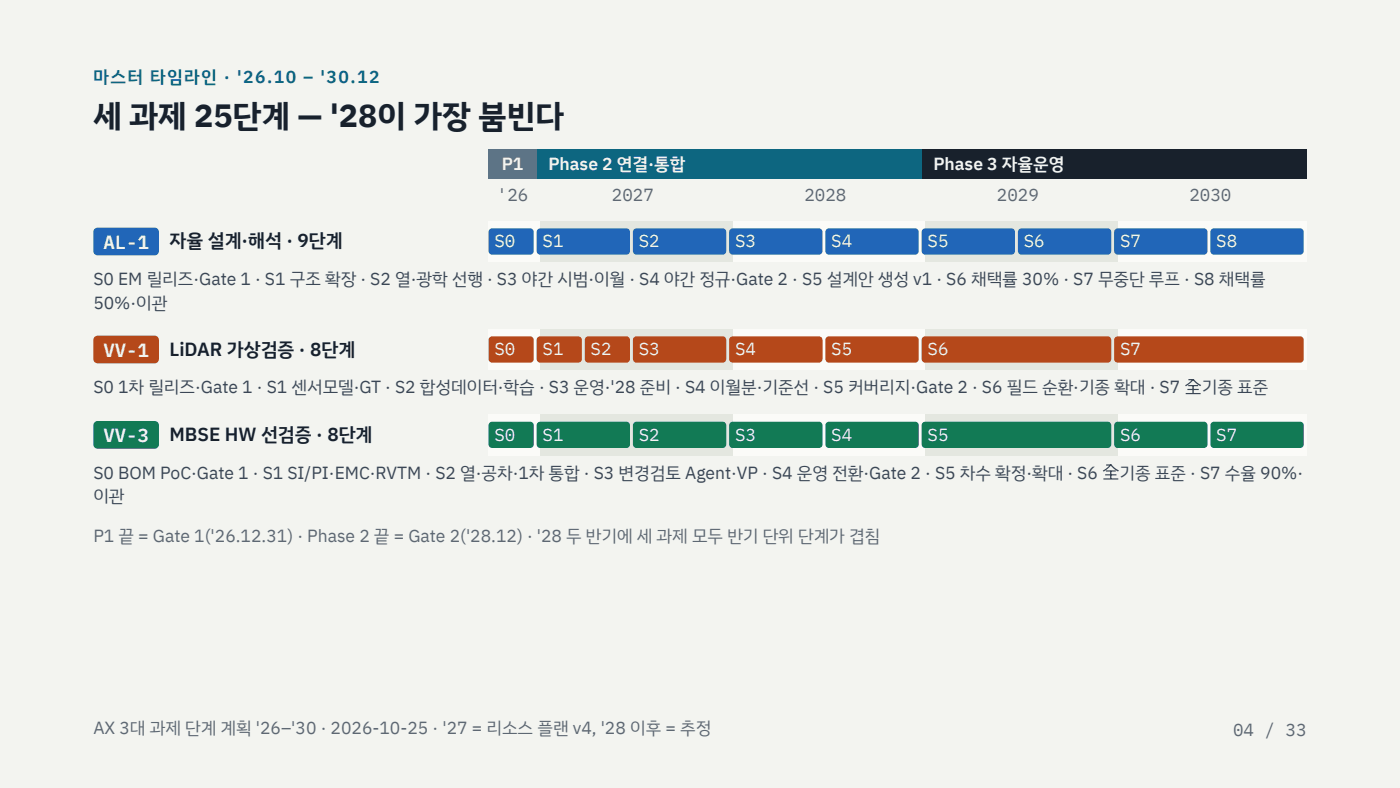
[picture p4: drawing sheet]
<svg xmlns="http://www.w3.org/2000/svg" width="508mm" height="286mm" viewBox="0 0 508 286" stroke-linecap="round" stroke-linejoin="round" font-family="sans-serif">
<defs><g id="words">
<text font-size="11.6" fill="#18212c" x="33.9" y="46">세 과제 25단계 — '28이 가장 붐빈다</text>
<g font-size="6.9" fill="#18212c">
<text x="61.5" y="89.7">자율 설계·해석 · 9단계</text>
<text x="61.5" y="129.1">LiDAR 가상검증 · 8단계</text>
<text x="61.5" y="159.8">MBSE HW 선검증 · 8단계</text>
</g>
<g font-size="6.9" fill="#f3f4f0">
<text x="37.6" y="90.2">AL-1</text>
<text x="37.6" y="129.4">VV-1</text>
<text x="37.6" y="160.3">VV-3</text>
</g>
<text font-size="6.3" fill="#0d6680" x="33.9" y="30.2">마스터 타임라인 · '26.10 – '30.12</text>
<g font-size="6.3" fill="#f3f4f0">
<text x="182.1" y="61.6">P1</text>
<text x="199" y="61.6">Phase 2 연결·통합</text>
<text x="338.7" y="61.6">Phase 3 자율운영</text>
<text x="179.4" y="89.7">S0</text>
<text x="196.8" y="89.7">S1</text>
<text x="231.8" y="89.7">S2</text>
<text x="266.7" y="89.7">S3</text>
<text x="301.6" y="89.7">S4</text>
<text x="336.5" y="89.7">S5</text>
<text x="371.5" y="89.7">S6</text>
<text x="406.4" y="89.7">S7</text>
<text x="441.3" y="89.7">S8</text>
<text x="179.4" y="128.9">S0</text>
<text x="196.8" y="128.9">S1</text>
<text x="214.3" y="128.9">S2</text>
<text x="231.8" y="128.9">S3</text>
<text x="266.7" y="128.9">S4</text>
<text x="301.6" y="128.9">S5</text>
<text x="336.5" y="128.9">S6</text>
<text x="406.4" y="128.9">S7</text>
<text x="179.4" y="159.8">S0</text>
<text x="196.8" y="159.8">S1</text>
<text x="231.8" y="159.8">S2</text>
<text x="266.7" y="159.8">S3</text>
<text x="301.6" y="159.8">S4</text>
<text x="336.5" y="159.8">S5</text>
<text x="406.4" y="159.8">S6</text>
<text x="441.3" y="159.8">S7</text>
</g>
<g font-size="6.3" fill="#5d6873">
<text x="180.3" y="73">'26</text>
<text x="222" y="73">2027</text>
<text x="291.9" y="73">2028</text>
<text x="361.7" y="73">2029</text>
<text x="431.6" y="73">2030</text>
<text x="33.9" y="196.6">P1 끝 = Gate 1('26.12.31) · Phase 2 끝 = Gate 2('28.12) · '28 두 반기에 세 과제 모두 반기 단위 단계가 겹침</text>
<text x="33.9" y="266.2">AX 3대 과제 단계 계획 '26–'30 · 2026-10-25 · '27 = 리소스 플랜 v4, '28 이후 = 추정</text>
<text x="447.5" y="267">04 / 33</text>
</g>
<g font-size="6.3" fill="#3a4757">
<text x="33.9" y="103.5">S0 EM 릴리즈·Gate 1 · S1 구조 확장 · S2 열·광학 선행 · S3 야간 시범·이월 · S4 야간 정규·Gate 2 · S5 설계안 생성 v1 · S6 채택률 30% · S7 무중단 루프 · S8 채택률</text>
<text x="33.9" y="111.9">50%·이관</text>
<text x="33.9" y="142.6">S0</text>
<text x="42.9" y="142.6">1차 릴리즈·Gate 1 · S1 센서모델·GT · S2 합성데이터·학습 · S3 운영·'28 준비 · S4 이월분·기준선 · S5 커버리지·Gate 2 · S6 필드 순환·기종 확대 · S7 全기종 표준</text>
<text x="33.9" y="173.6">S0 BOM PoC·Gate 1 · S1 SI/PI·EMC·RVTM · S2 열·공차·1차 통합 · S3 변경검토 Agent·VP · S4 운영 전환·Gate 2 · S5 차수 확정·확대 · S6 全기종 표준 · S7 수율 90%·</text>
<text x="33.9" y="182">이관</text>
</g>
</g></defs>
<path d="M0 0h508v285.7h-508z" fill="#f3f4f0"/>
<path d="M177.3 54.2h17.4v10.6h-17.4z" fill="#5d7486"/>
<path d="M194.7 54.2h139.7v10.6h-139.7z" fill="#0d6680"/>
<path d="M334.4 54.2h139.7v10.6h-139.7z" fill="#18212c"/>
<path d="M34.3 83l1.2-.5h20.6a1.59 1.59 0 0 1 1.6 1.6v6.9a1.59 1.59 0 0 1-1.6 1.6h-20.6a1.59 1.59 0 0 1-1.6-1.6v-7z" fill="#2166b8"/>
<path d="M34.3 122.2l1.2-.5h20.6a1.59 1.59 0 0 1 1.6 1.6v6.9a1.59 1.59 0 0 1-1.6 1.6h-20.6a1.59 1.59 0 0 1-1.6-1.6v-7.1z" fill="#b5481a"/>
<path d="M34.3 153.1l1.2-.4h20.6a1.59 1.59 0 0 1 1.6 1.6v6.8a1.59 1.59 0 0 1-1.6 1.6h-20.6a1.59 1.59 0 0 1-1.6-1.6v-7z" fill="#127a55"/>
<path d="M177.3 80.2h296.8v14.8h-296.8z" fill="#fff"/>
<g fill="#2166b8">
<path d="M177.7 83.2l.9-.4 14.4 .2 .7 1.1-.2 7.6-1.1 .6-14.5-.1-.6-1.2v-6.9z"/>
<path d="M195.1 83.2l1-.4 31.5 .1 .7 .4 .3 .7v7.4l-.5 .7-.8 .2h-31.6l-.7-.5-.3-.6v-7.1z"/>
<path d="M230 83.2l1-.4 31.5 .1 .8 .4 .2 .7v7.4l-.5 .7-.8 .2h-31.6l-.7-.5-.2-.6v-7.1z"/>
<path d="M265 83.2l.9-.4 31.6 .1 .7 .4 .2 .7v7.4l-.5 .7-.8 .2h-31.5l-.7-.5-.3-.6v-7.1z"/>
<path d="M299.9 83.2l.9-.4 31.6 .1 .7 .4 .3 .7-.1 7.4-.4 .7-.8 .2h-31.6l-.7-.5-.3-.6v-7.1z"/>
<path d="M334.8 83.2l1-.4 31.5 .1 .7 .4 .3 .7v7.4l-.5 .7-.8 .2h-31.6l-.7-.5-.3-.6v-7.1z"/>
<path d="M369.7 83.2l1-.4 31.5 .1 .8 .4 .2 .7v7.4l-.5 .7-.8 .2h-31.6l-.7-.5-.2-.6v-7.1z"/>
<path d="M404.7 83.2l.9-.4 31.6 .1 .7 .4 .2 .7v7.4l-.5 .7-.8 .2h-31.5l-.7-.5-.3-.6v-7.1z"/>
<path d="M439.6 83.2l.9-.4 31.6 .1 .7 .4 .3 .7-.1 7.4-.4 .7-.8 .2h-31.6l-.7-.5-.3-.6v-7.1z"/>
</g>
<path d="M177.3 119.3h296.8v14.8h-296.8z" fill="#fff"/>
<g fill="#b5481a">
<path d="M177.7 122.4l.9-.4 14.4 .2 .7 1.1-.2 7.5-1.1 .7-14.5-.2-.6-1.1v-6.9z"/>
<path d="M195.1 122.4l1-.4 14.4 .2 .6 1.1-.1 7.5-1.2 .7-14.4-.2-.7-1.1v-6.9z"/>
<path d="M212.6 122.4l.9-.4 14.4 .2 .7 1.1-.2 7.5-1.1 .7-14.4-.2-.7-1.1v-6.9z"/>
<path d="M230 122.4l1-.4h31.5l.8 .5 .2 .6v7.4l-.5 .7-.8 .3h-31.6l-.7-.5-.2-.7v-7z"/>
<path d="M265 122.4l.9-.4h31.6l.7 .5 .2 .6v7.4l-.5 .7-.8 .3h-31.5l-.7-.5-.3-.7v-7z"/>
<path d="M299.9 122.4l.9-.4h31.6l.7 .5 .3 .6-.1 7.4-.4 .7-.8 .3h-31.6l-.7-.5-.3-.7v-7z"/>
<path d="M334.8 122.4l1-.4h66.3l.7 .4 .4 .7v7.2l-.5 .9-.8 .3h-66.3l-.8-.4-.4-.8v-7z"/>
<path d="M404.7 122.4l.9-.4h66.3l.8 .4 .4 .7v7.2l-.5 .9-.8 .3h-66.4l-.7-.4-.4-.8v-7z"/>
</g>
<path d="M177.3 150.3h296.8v14.8h-296.8z" fill="#fff"/>
<g fill="#127a55">
<path d="M177.7 153.3l.9-.4 14.4 .2 .7 1.2-.2 7.5-1.1 .7-14.5-.2-.6-1.2v-6.8z"/>
<path d="M195.1 153.3l1-.4 31.5 .1 .7 .4 .3 .7v7.4l-.5 .7-.8 .3-31.6-.1-.7-.5-.3-.6v-7z"/>
<path d="M230 153.3l1-.4 31.5 .1 .8 .4 .2 .7v7.4l-.5 .7-.8 .3-31.6-.1-.7-.5-.2-.6v-7z"/>
<path d="M265 153.3l.9-.4 31.6 .1 .7 .4 .2 .7v7.4l-.5 .7-.8 .3-31.5-.1-.7-.5-.3-.6v-7z"/>
<path d="M299.9 153.3l.9-.4 31.6 .1 .7 .4 .3 .7-.1 7.4-.4 .7-.8 .3-31.6-.1-.7-.5-.3-.6v-7z"/>
<path d="M334.8 153.3l1-.4h66.3l.7 .4 .4 .8v7.2l-.5 .9-.8 .3-66.3-.1-.8-.3-.4-.8v-7z"/>
<path d="M404.7 153.3l.9-.4 31.6 .1 .7 .4 .2 .7v7.4l-.5 .7-.8 .3-31.5-.1-.7-.5-.3-.6v-7z"/>
<path d="M439.6 153.3l.9-.4 31.6 .1 .7 .4 .3 .7-.1 7.4-.4 .7-.8 .3-31.6-.1-.7-.5-.3-.6v-7z"/>
</g>
<use href="#words"/>
</svg>
